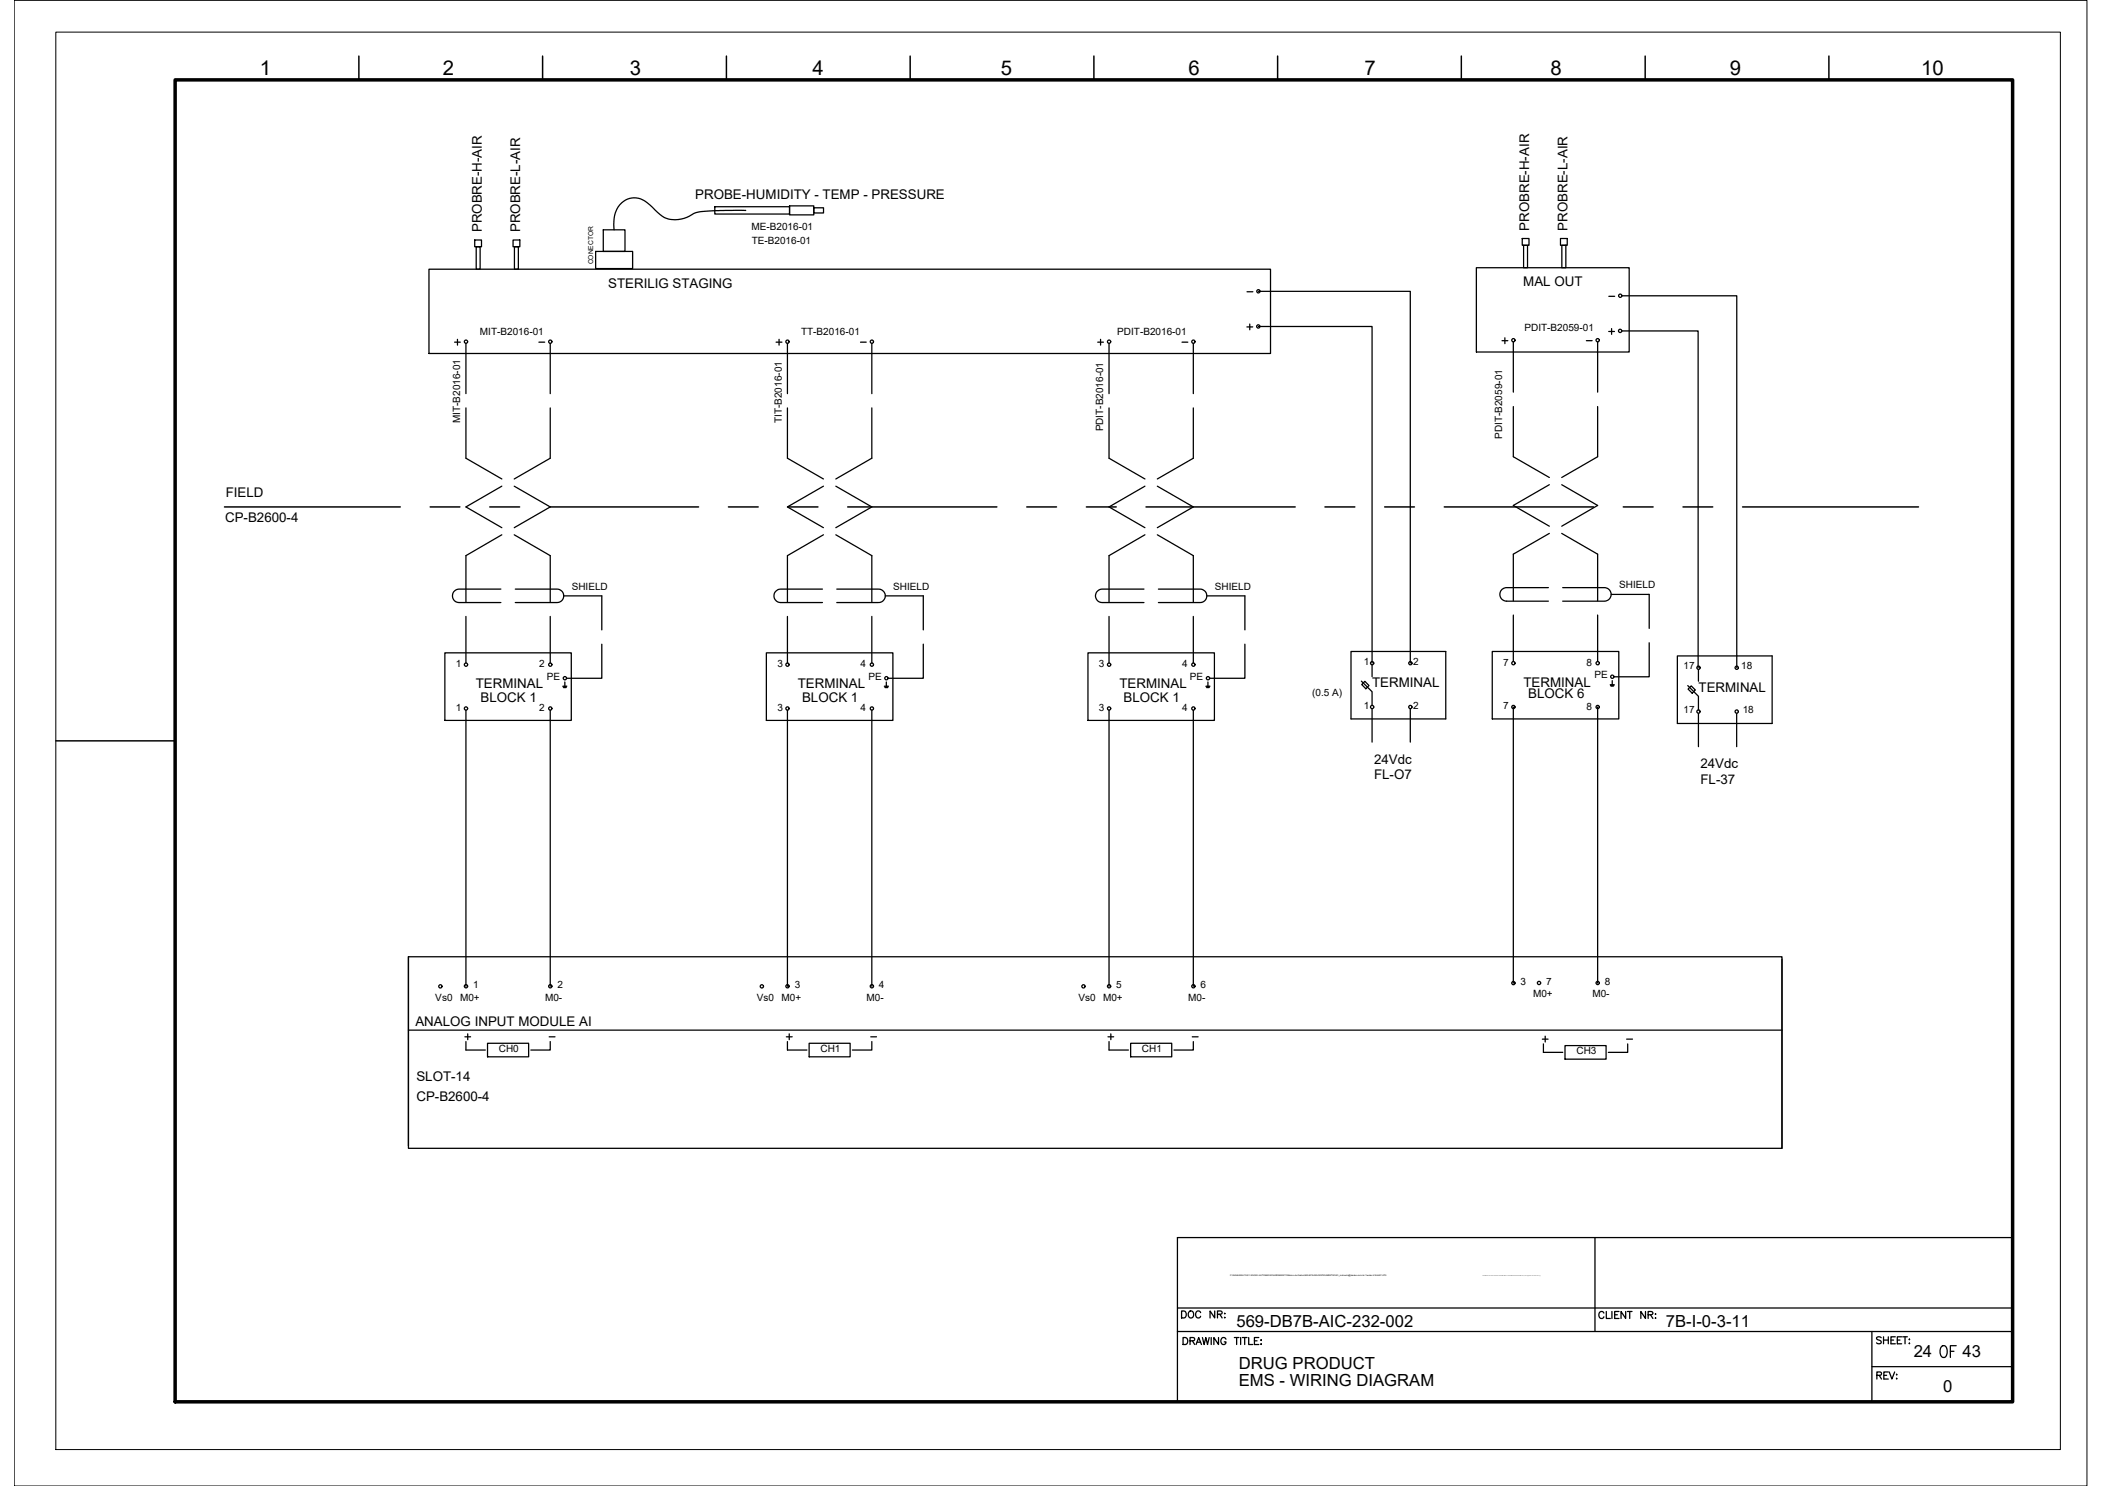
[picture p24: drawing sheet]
<svg xmlns="http://www.w3.org/2000/svg" width="420mm" height="297mm" viewBox="0 0 420 297" stroke-linecap="round" stroke-linejoin="round" font-family="sans-serif">
<defs><g id="words">
<text font-size="5.7" x="386.6" y="272.7">OF</text>
<g font-size="4.1">
<text x="52" y="15">1</text>
<text x="88.5" y="15">2</text>
<text x="125.9" y="15">3</text>
<text x="162.4" y="15">4</text>
<text x="200.1" y="15">5</text>
<text x="237.6" y="15">6</text>
<text x="272.8" y="15">7</text>
<text x="309.9" y="15">8</text>
<text x="345.8" y="15">9</text>
<text x="384" y="15">10</text>
</g>
<g font-size="4">
<text x="153.8" y="70.2">+</text>
<text x="218" y="70.2">+</text>
<text x="299.2" y="69.8">+</text>
<text x="320.3" y="68.1">+</text>
<text x="306.9" y="209.5">+</text>
</g>
<g font-size="3.3">
<text x="247.1" y="265.2">569-DB7B-AIC-232-002</text>
<text x="333" y="265.3">7B-I-0-3-11</text>
<text x="247.6" y="273.6">DRUG PRODUCT</text>
<text x="382.5" y="271.3">24</text>
<text x="392.3" y="271.3">43</text>
<text x="247.6" y="277">EMS - WIRING DIAGRAM</text>
<text x="388.4" y="278.3">0</text>
</g>
<g font-size="2.7">
<text x="139" y="39.7">PROBE-HUMIDITY - TEMP - PRESSURE</text>
<text x="96.3" y="46.4" transform="rotate(-90 96.3 46.4)">PROBRE-H-AIR</text>
<text x="103.9" y="46.4" transform="rotate(-90 103.9 46.4)">PROBRE-L-AIR</text>
<text x="305.7" y="46.2" transform="rotate(-90 305.7 46.2)">PROBRE-H-AIR</text>
<text x="313.3" y="46.2" transform="rotate(-90 313.3 46.2)">PROBRE-L-AIR</text>
<text x="121.6" y="57.5">STERILIG STAGING</text>
<text x="304.5" y="57.2">MAL OUT</text>
<text x="45.1" y="99.4">FIELD</text>
<text x="45" y="104.3">CP-B2600-4</text>
<text x="95.1" y="137.5">TERMINAL</text>
<text x="159.5" y="137.5">TERMINAL</text>
<text x="223.8" y="137.5">TERMINAL</text>
<text x="274.3" y="137.4">TERMINAL</text>
<text x="304.5" y="137.2">TERMINAL</text>
<text x="96.1" y="140.3">BLOCK 1</text>
<text x="160.3" y="140.3">BLOCK 1</text>
<text x="224.6" y="140.3">BLOCK 1</text>
<text x="305.5" y="139.5">BLOCK 6</text>
<text x="339.5" y="138.3">TERMINAL</text>
<text x="274.7" y="155.7">FL-O7</text>
<text x="274.7" y="152.6">24Vdc</text>
<text x="339.9" y="153.6">24Vdc</text>
<text x="339.9" y="156.6">FL-37</text>
<text x="83" y="205.1">ANALOG INPUT MODULE AI</text>
<text x="83.2" y="216.1">SLOT-14</text>
<text x="83.2" y="220.1">CP-B2600-4</text>
</g>
<g font-size="2.6">
<text x="248" y="59.6">-</text>
<text x="320.3" y="60.3">-</text>
<text x="106.5" y="69.5">-</text>
<text x="170.7" y="69.5">-</text>
<text x="234.9" y="69.5">-</text>
<text x="315.7" y="69.5">-</text>
<text x="108.7" y="208.5">-</text>
<text x="172.9" y="208.5">-</text>
<text x="237.1" y="208.5">-</text>
<text x="323.8" y="208.8">-</text>
</g>
<g font-size="2">
<text x="150.2" y="46">ME-B2016-01</text>
<text x="150.3" y="48.7">TE-B2016-01</text>
<text x="95.9" y="66.9">MIT-B2016-01</text>
<text x="160.1" y="66.9">TT-B2016-01</text>
<text x="223.3" y="66.9">PDIT-B2016-01</text>
<text x="304.7" y="66.2">PDIT-B2059-01</text>
<text x="92" y="84.6" transform="rotate(-90 92 84.6)">MIT-B2016-01</text>
<text x="156.3" y="84.6" transform="rotate(-90 156.3 84.6)">TIT-B2016-01</text>
<text x="220.5" y="86.2" transform="rotate(-90 220.5 86.2)">PDIT-B2016-01</text>
<text x="300.3" y="87.7" transform="rotate(-90 300.3 87.7)">PDIT-B2059-01</text>
<text x="114.3" y="117.9">SHIELD</text>
<text x="178.6" y="117.9">SHIELD</text>
<text x="242.8" y="117.9">SHIELD</text>
<text x="323.7" y="117.6">SHIELD</text>
<text x="91.1" y="133.4">1</text>
<text x="107.7" y="133.4">2</text>
<text x="109.3" y="135.9">PE</text>
<text x="155.4" y="133.4">3</text>
<text x="172" y="133.4">4</text>
<text x="173.6" y="135.9">PE</text>
<text x="219.7" y="133.4">3</text>
<text x="236.3" y="133.4">4</text>
<text x="237.8" y="135.9">PE</text>
<text x="272.6" y="132.9">1</text>
<text x="282.5" y="132.9">2</text>
<text x="300.5" y="133.1">7</text>
<text x="317.1" y="133.1">8</text>
<text x="318.7" y="135.6">PE</text>
<text x="336.5" y="133.8">17</text>
<text x="348.1" y="133.8">18</text>
<text x="91.1" y="142.1">1</text>
<text x="107.7" y="142.1">2</text>
<text x="155.4" y="142.1">3</text>
<text x="172" y="142.1">4</text>
<text x="219.7" y="142.1">3</text>
<text x="236.3" y="142.1">4</text>
<text x="262.3" y="139.1">(0.5 A)</text>
<text x="272.6" y="141.6">1</text>
<text x="282.5" y="141.6">2</text>
<text x="300.5" y="141.8">7</text>
<text x="317.1" y="141.8">8</text>
<text x="336.5" y="142.5">17</text>
<text x="348.3" y="142.5">18</text>
<text x="94.6" y="197.6">1</text>
<text x="111.4" y="197.6">2</text>
<text x="158.9" y="197.6">3</text>
<text x="175.7" y="197.6">4</text>
<text x="223.1" y="197.6">5</text>
<text x="240" y="197.6">6</text>
<text x="303.9" y="196.9">3</text>
<text x="309.1" y="196.9">7</text>
<text x="320.8" y="196.9">8</text>
<text x="87" y="200">Vs0</text>
<text x="91.9" y="200">M0+</text>
<text x="108.9" y="200">M0-</text>
<text x="151.3" y="200">Vs0</text>
<text x="156.2" y="200">M0+</text>
<text x="173.2" y="200">M0-</text>
<text x="215.6" y="200">Vs0</text>
<text x="220.5" y="200">M0+</text>
<text x="237.5" y="200">M0-</text>
<text x="306.4" y="199.4">M0+</text>
<text x="318.3" y="199.4">M0-</text>
<text x="99.7" y="210.3">CH0</text>
<text x="164" y="210.3">CH1</text>
<text x="228.3" y="210.3">CH1</text>
<text x="315.1" y="210.8">CH3</text>
</g>
<text font-size="1.3" x="118.6" y="52.8" transform="rotate(-90 118.6 52.8)">CONECTOR</text>
<text font-size=".4" x="245.9" y="255.1">P:\569-BAXALTA\01.ENG\03.AUTOMACAO\ANDAMENTO\Banco de Dados\569-B7A-INS-INSTRUMENTACAO_moliveira@tessler-com-br-Tessler-5164457.JPG</text>
</g></defs>
<!-- layer: I_DATA -->
<g fill="none" stroke="#000" stroke-width=".25">
<path d="M85.7 53.8h168.3v16.9h-168.3zM295.1 53.5h30.5v16.9h-30.5zM90.9 68.4h1.1M91.4 67.8v1.2M249.2 65.3h1.2M249.8 64.8v1.1M88.9 130.5h25.3v13.5h-25.3zM112.5 137.2h.8M112.6 137.3h.6M112.6 137.4h.6M112.9 136.3v.9M153.2 130.5h25.3v13.5h-25.3z"/>
<path d="M176.8 137.2h.8M176.8 137.3h.7M176.9 137.4h.5M177.2 136.3v.9M217.5 130.5h25.2v13.5h-25.2zM241 137.2h.9M241.1 137.3h.7M241.2 137.4h.5M241.4 136.3v.9M270 130.2h19v13.5h-19zM298.3 130.2h25.3v13.5h-25.3zM321.9 136.9h.8"/>
<path d="M321.9 137h.7M322 137.1h.5M322.3 136v.9M335.3 131.1h18.9v13.5h-18.9zM81.6 191.2v37.9M356.2 191.7v37.8M92.9 207.2h1.2M93.1 208.2v1.7h3.9M93.5 206.7v1.1M97.5 208.5h8.2v2.8h-8.2zM110 208.2v1.7h-3.9M157.2 207.2h1.1"/>
<path d="M157.4 208.2v1.7h3.9M157.8 206.7v1.1M161.7 208.5h8.2v2.8h-8.2zM174.3 208.2v1.7h-3.9M221.5 207.2h1.1M221.7 208.2v1.7h3.9M222 206.7v1.1M226 208.5h8.2v2.8h-8.2zM238.5 208.2v1.7h-3.8M308.5 210.4h3.9M312.8 209h8.2v2.7h-8.2zM325.4 208.7v1.7h-3.9"/>
<circle cx="93.1" cy="68.3" r=".33"/>
<circle cx="251.5" cy="65.3" r=".33"/>
<circle cx="93.1" cy="132.9" r=".33"/>
<circle cx="110" cy="132.9" r=".33"/>
<circle cx="112.9" cy="135.6" r=".33"/>
<circle cx="157.4" cy="132.9" r=".33"/>
<circle cx="174.3" cy="132.9" r=".33"/>
<circle cx="177.2" cy="135.6" r=".33"/>
<circle cx="221.7" cy="132.9" r=".33"/>
<circle cx="238.5" cy="132.9" r=".33"/>
<circle cx="241.5" cy="135.6" r=".33"/>
<circle cx="274.3" cy="132.6" r=".33"/>
<circle cx="281.9" cy="132.6" r=".33"/>
<circle cx="302.5" cy="132.6" r=".33"/>
<circle cx="319.4" cy="132.6" r=".33"/>
<circle cx="322.3" cy="135.3" r=".33"/>
<circle cx="339.5" cy="133.5" r=".33"/>
<circle cx="347.1" cy="133.5" r=".33"/>
<circle cx="93.1" cy="141.6" r=".33"/>
<circle cx="110" cy="141.6" r=".33"/>
<circle cx="157.4" cy="141.6" r=".33"/>
<circle cx="174.3" cy="141.6" r=".33"/>
<circle cx="221.7" cy="141.6" r=".33"/>
<circle cx="238.5" cy="141.6" r=".33"/>
<circle cx="274.3" cy="141.3" r=".33"/>
<circle cx="281.9" cy="141.3" r=".33"/>
<circle cx="302.5" cy="141.3" r=".33"/>
<circle cx="319.4" cy="141.3" r=".33"/>
<circle cx="339.5" cy="142.2" r=".33"/>
<circle cx="347.1" cy="142.2" r=".33"/>
<circle cx="88" cy="197.2" r=".33"/>
<circle cx="93.1" cy="197.1" r=".33"/>
<circle cx="110" cy="197.1" r=".33"/>
<circle cx="152.3" cy="197.2" r=".33"/>
<circle cx="157.4" cy="197.1" r=".33"/>
<circle cx="174.3" cy="197.1" r=".33"/>
<circle cx="216.6" cy="197.2" r=".33"/>
<circle cx="221.7" cy="197.1" r=".33"/>
<circle cx="238.5" cy="197.1" r=".33"/>
<circle cx="302.5" cy="196.5" r=".33"/>
<circle cx="307.6" cy="196.5" r=".33"/>
<circle cx="319.4" cy="196.5" r=".33"/>
</g>
<!-- layer: I_TABS -->
<g fill="none" stroke="#000" stroke-width=".25">
<path d="M93.1 68.7v10M110 68.7v10M157.4 68.7v10M174.3 68.7v10M221.7 68.7v10M238.5 68.7v10M302.5 68.4v10M319.3 68.4v10M93.1 81.5v10.1l7.2 4.1M100.3 97.2l-7.2 4.1 7.2 4.2M102.8 97.2l7.2 4.1-7.2 4.2M110 81.5v10.1l-7.2 4.1"/>
<path d="M157.4 81.5v10.1l7.2 4.1M164.6 97.2l-7.2 4.1 7.2 4.2M167.1 97.2l7.2 4.1-7.2 4.2M174.3 81.5v10.1l-7.2 4.1M221.7 81.5v10.1l7.2 4.1M228.9 97.2l-7.2 4.1 7.2 4.2M231.3 97.2l7.2 4.1-7.2 4.2M238.5 81.5v10.1l-7.2 4.1M302.5 81.3v10l7.2 4.1M309.7 96.9l-7.2 4.1 7.2 4.2M312.2 96.9l7.1 4.1-7.1 4.2M319.3 81.3v10l-7.1 4.1"/>
<path d="M100.1 117.8h-8.3a1.34 1.34 0 0 0-1.4 1.3 1.34 1.34 0 0 0 1.4 1.3h8.3M100.3 106.9l-7.2 4.2v9.3M102.8 106.9l7.2 4.2v9.3M103 117.8h8.3a1.34 1.34 0 0 1 1.4 1.3 1.34 1.34 0 0 1-1.4 1.3h-8.3M112.7 119.1h7.6v6.8M164.4 117.8h-8.4a1.34 1.34 0 0 0-1.3 1.3 1.34 1.34 0 0 0 1.3 1.3h8.4M164.6 106.9l-7.2 4.2v9.3M167.1 106.9l7.2 4.2v9.3M167.3 117.8h8.3a1.34 1.34 0 0 1 1.4 1.3 1.34 1.34 0 0 1-1.4 1.3h-8.3M177 119.1h7.6v6.8M228.7 117.8h-8.4a1.34 1.34 0 0 0-1.3 1.3 1.34 1.34 0 0 0 1.3 1.3h8.4M228.9 106.9l-7.2 4.2v9.3"/>
<path d="M231.3 106.9l7.2 4.2v9.3M231.5 117.8h8.4a1.34 1.34 0 0 1 1.3 1.3 1.34 1.34 0 0 1-1.3 1.3h-8.4M241.2 119.1h7.6v6.8M309.5 117.5h-8.4a1.35 1.35 0 0 0-1.3 1.3 1.35 1.35 0 0 0 1.3 1.4h8.4M309.7 106.6l-7.2 4.2v9.3M312.2 106.6l7.1 4.2v9.3M312.4 117.5h8.3a1.35 1.35 0 0 1 1.4 1.3 1.35 1.35 0 0 1-1.4 1.4h-8.3M322.1 118.8h7.5v6.8M93.1 123.2v9.3M110 123.2v9.3M120.3 128.8v6.8h-7.1M157.4 123.2v9.3"/>
<path d="M174.3 123.2v9.3M184.6 128.8v6.8h-7.1M221.7 123.2v9.3M238.5 123.2v9.3M248.8 128.8v6.8h-7M302.5 122.9v9.3M319.3 122.9v9.3M329.6 128.5v6.8h-7"/>
</g>
<!-- layer: 0 -->
<g fill="none" stroke="#000" stroke-width=".25">
<path d="M94.9 48h1.3v1.3h-1.3zM95.2 49.3h.8v4.5h-.8zM102.6 48h1.3v1.3h-1.3zM102.8 49.3h.8v4.5h-.8zM119.1 50.3h7.3v3.4h-7.3zM120.6 45.9h4.3v4.4h-4.3zM142.9 41.3h14.9v1.5h-14.9zM149.1 42.1h-4.6a18.5 18.5 0 0 0-5.9 .6 5.5 5.5 0 0 1-7.7-.8 5.5 5.5 0 0 0-4.3-2.4 4.7 4.7 0 0 0-3.9 5.4v1M157.8 41.2h4.9v1.8h-4.9zM162.7 41.5h1.9v1.1h-1.9zM251.5 58.2h30.4v74.3M304.3 47.7h1.3v1.3h-1.3z"/>
<path d="M304.5 49h.8v4.5h-.8zM311.9 47.7h1.4v1.3h-1.4zM312.2 49h.8v4.5h-.8zM324.2 59.1h23v74.3M251.5 65.3h22.8v67.2M324.2 66.2h15.2v67.2M93.1 142v55.2M110 142v55.2M157.4 142v55.2M174.3 142v55.2M221.7 142v55.2M238.5 142v55.2"/>
<path d="M274.3 141.7v6.6M281.9 141.7v6.6M302.5 141.3v55.2M319.3 141.3v55.2M339.5 142.6v6.7M347.1 142.6v6.7M81.6 191.2h274.6v38.3h-274.6zM81.6 205.9h274.6"/>
</g>
<!-- layer: G-TTLB-TTLB -->
<path d="M35 16h367.3v264.2h-367.3z" fill="none" stroke="#000" stroke-width=".7"/>
<!-- layer: G-TTLB-OTLN -->
<path d="M11.2 6.4h400.6v283.4h-400.6z" fill="none" stroke="#000" stroke-width=".2"/>
<!-- layer: G-TTLB-INDX -->
<path d="M71.7 11.2v4.8M108.5 11.2v4.8M145.2 11.2v4.8M181.9 11.2v4.8M218.7 11.2v4.8M255.4 11.2v4.8M292.1 11.2v4.8M328.8 11.2v4.8M365.6 11.2v4.8M11.2 148.1h23.8" fill="none" stroke="#000" stroke-width=".3"/>
<!-- layer: LGSP IA4$0$LG_PLOT -->
<path d="M318.8 247.4v18.8M235.4 261.5h166.9M235.4 266.2h166.9M374.2 273.2h28.1M374.2 266.2v14M235.4 280.2h166.9" fill="none" stroke="#000" stroke-width=".25"/>
<!-- layer: LG_PLOT -->
<g fill="none" stroke="#000" stroke-width=".25">
<path d="M402.3 247.4h-166.9v32.8M236.2 262.1h.4a.75 .75 0 0 1 .5 .6 .75 .75 0 0 1-.5 .7h-.4zM236.5 267.4h.4a.75 .75 0 0 1 .5 .7 .75 .75 0 0 1-.5 .7h-.4zM237.7 262.2l.1-.1a.66 .66 0 0 1 .8 .6 .66 .66 0 0 1-.8 .7l-.3-.5zM237.9 268h.8l.1-.2-.1-.3-.8-.1v1.4M238.3 268l.5 .8M239.1 268.8l.5-1.4 .6 1.4M239.3 268.3h.6M240 262.4a.51 .51 0 0 0-.6-.4 .51 .51 0 0 0-.4 .6v.3a.51 .51 0 0 0 .4 .5 .51 .51 0 0 0 .6-.3M240.3 267.4l.4 1.4 .3-1.4 .4 1.4 .3-1.4M242.1 267.4v1.4M242.8 262.1v1.3l-.9-1.3v1.3"/>
<path d="M243.4 262.7l.8-.1 .1-.1-.1-.3-.8-.1v1.3M243.6 267.4v1.4l-1-1.4v1.4M243.8 262.7l.5 .7M244.8 262.6h.1zM244.8 263.4h.1zM245 267.7a.52 .52 0 0 0-.5-.3 .52 .52 0 0 0-.5 .5v.3a.51 .51 0 0 0 .5 .6 .51 .51 0 0 0 .5-.6h-.3M246.7 267.4h.9M247.2 267.4v1.4M248 267.4v1.4M248.3 267.4h1M248.8 267.4v1.4M249.6 267.4v1.4h.8"/>
<path d="M250.7 268h.6M251.6 267.4h-.9v1.4h.9M252 267.9h.1zM252 268.7h.1zM320.6 262.5a.51 .51 0 0 0-.6-.3 .51 .51 0 0 0-.4 .5v.3a.51 .51 0 0 0 .4 .6 .51 .51 0 0 0 .6-.4M321.1 262.2v1.4h.8M322.2 262.2v1.4M322.7 262.8h.6M323.6 262.2h-.9v1.4h.9M325 262.2v1.4l-1-1.4v1.4M325.3 262.2h.9M325.8 262.2v1.4"/>
<path d="M328.9 262.2v1.4l-.9-1.4v1.4M329.4 262.8l.8-.1 .2-.3-.3-.2h-.7v1.4M329.9 262.8l.5 .8M330.9 262.7h.1zM330.9 263.5h.1zM375.2 274.9h.8v-.5l-.8-.2v1.5M375.6 274.9l.5 .8M376 267.4l-.3-.2-.6 .2 .1 .3 .6 .2 .2 .3v.2l-.3 .2-.6-.2M376.5 267.2v1.4M376.5 267.9h.9M376.6 274.9h.5M377.4 274.2h-.8v1.5h.8"/>
<path d="M377.4 267.2v1.4M377.6 274.2l.6 1.5 .5-1.5M378 267.9h.5M378.8 267.2h-.8v1.4h.8M379.1 274.8h.1zM379.1 275.6h.1zM379.2 267.9h.6M380.1 267.2h-.9v1.4h.9M380.3 267.2h1M380.8 267.2v1.4M381.6 267.7h.1zM381.6 268.5h.1z"/>
</g>
<!-- layer: EI-CTRL -->
<path d="M272.1 136.2l2.2 2.1v2.7M272.2 136.8l.6-.6 .8 .8-.6 .7zM274.3 132.9v2.4M337.4 137l2.1 2.2v2.7M337.4 137.7l.7-.6 .8 .8-.7 .7zM339.5 133.8v2.4" fill="none" stroke="#000" stroke-width=".25"/>
<!-- layer: I_LIMIT_LINE -->
<g fill="none" stroke="#000" stroke-width=".3">
<path d="M44.9 101.3h35.1M86 101.3h5.9M97.9 101.3h6M109.8 101.3h29.8M145.6 101.3h6M157.5 101.3h6M169.4 101.3h29.9M205.2 101.3h6M217.1 101.3h6M229.1 101.3h29.8M264.8 101.3h6M276.8 101.3h5.9"/>
<path d="M288.7 101.3h29.8M324.5 101.3h5.9M336.4 101.3h5.9M348.3 101.3h35.2"/>
</g>
<!-- layer: 0 -->
<path d="M2.8 .1h414.4v296.9h-414.4z" fill="none" stroke="#000" stroke-width=".2"/>
<use href="#words"/>
</svg>
